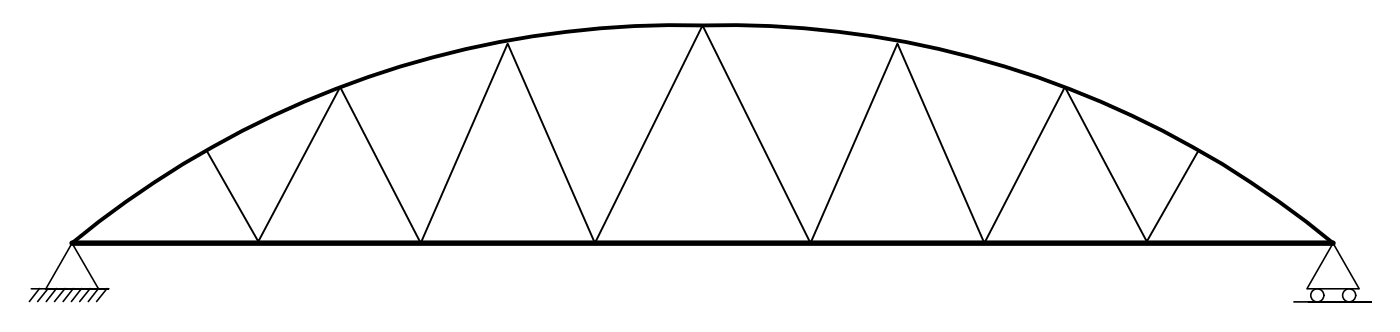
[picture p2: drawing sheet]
<svg xmlns="http://www.w3.org/2000/svg" width="186mm" height="44mm" viewBox="0 0 186 44" stroke-linecap="round" stroke-linejoin="round" font-family="sans-serif">
<path d="M9.6 32.2h167.6" fill="none" stroke="#000" stroke-width=".72"/>
<path d="M9.6 32.2a126.7 126.7 0 0 1 83.8-28.8 126.5 126.5 0 0 1 83.8 28.8" fill="none" stroke="#000" stroke-width=".51"/>
<path d="M27.4 19.9l6.9 12.1 10.9-20.5 10.7 20.7 11.6-26.4 11.6 26.4 14.3-28.8 14.3 28.8 11.6-26.4 11.6 26.4 10.7-20.7 10.9 20.5 6.9-12.1" fill="none" stroke="#000" stroke-width=".25"/>
<!-- layer: podpory -->
<g fill="none" stroke="#000" stroke-width=".21">
<path d="M4.2 38.3h10.2h-8.3M5.3 38.3l-1.4 1.7M6.4 38.3l-1.4 1.7M7.5 38.3l-1.4 1.7M8.6 38.3l-1.4 1.7M9.6 32.2l3.5 6.1h-7zM9.7 38.3l-1.3 1.7M10.8 38.3l-1.3 1.7M12 38.3l-1.4 1.7M13.1 38.3l-1.4 1.7M14.2 38.3l-1.4 1.7M177.2 32.2l3.5 6.1h-7z"/>
<path d="M172 40h10.3h-8.3"/>
<circle cx="175.1" cy="39.2" r=".87"/>
<circle cx="179.4" cy="39.2" r=".87"/>
</g>
</svg>
